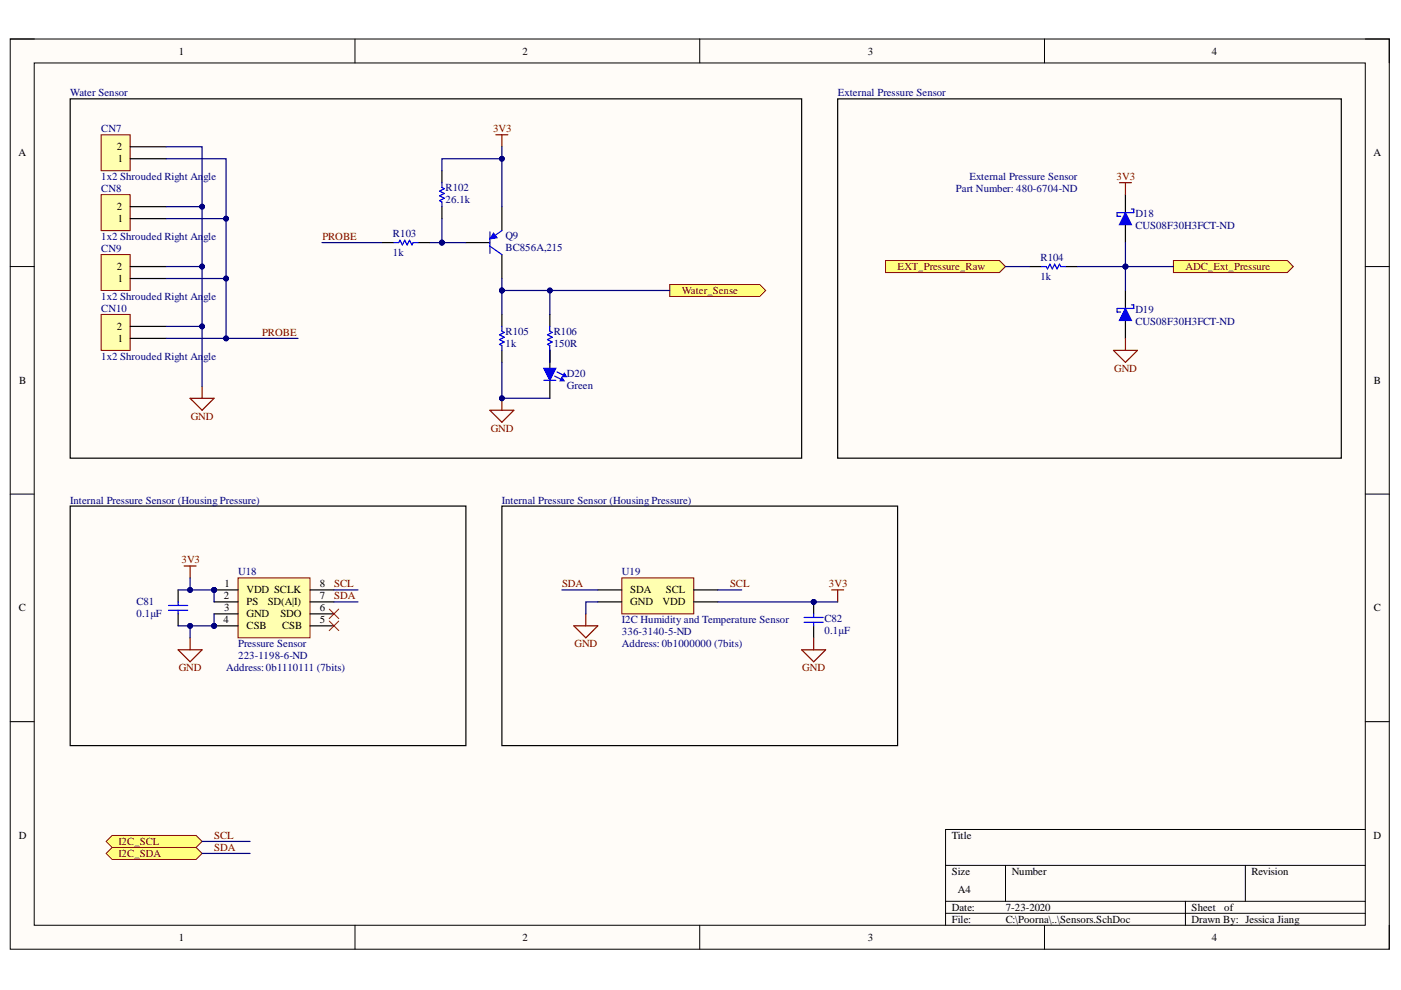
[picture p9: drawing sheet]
<svg xmlns="http://www.w3.org/2000/svg" width="297mm" height="210mm" viewBox="0 0 297 210" stroke-linecap="round" stroke-linejoin="round" font-family="sans-serif">
<defs><g id="words">
<g font-size="2.3">
<text x="37.9" y="11.6">1</text>
<text x="110.8" y="11.6">2</text>
<text x="184" y="11.6">3</text>
<text x="257" y="11.6">4</text>
<text x="3.9" y="33.1">A</text>
<text x="24.8" y="31.9">2</text>
<text x="25" y="34.4">1</text>
<text x="291.2" y="33.1">A</text>
<text x="24.8" y="44.5">2</text>
<text x="25" y="47.1">1</text>
<text x="24.8" y="57.3">2</text>
<text x="25" y="59.8">1</text>
<text x="24.8" y="70">2</text>
<text x="25" y="72.5">1</text>
<text x="4.1" y="81.4">B</text>
<text x="291.3" y="81.4">B</text>
<text x="47.6" y="124.5">1</text>
<text x="52.3" y="125.8">VDD SCLK</text>
<text x="67.8" y="124.5">8</text>
<text x="133.6" y="125.8">SDA</text>
<text x="141.2" y="125.8">SCL</text>
<text x="4" y="129.6">C</text>
<text x="47.4" y="127.1">2</text>
<text x="47.5" y="129.6">3</text>
<text x="52.3" y="128.3">PS</text>
<text x="52.3" y="130.9">GND</text>
<text x="56.8" y="128.3">SD(A|I)</text>
<text x="59.5" y="130.9">SDO</text>
<text x="67.8" y="129.6">6</text>
<text x="67.8" y="127.1">7</text>
<text x="133.6" y="128.3">GND</text>
<text x="140.5" y="128.3">VDD</text>
<text x="291.3" y="129.6">C</text>
<text x="47.4" y="132.1">4</text>
<text x="52.3" y="133.4">CSB</text>
<text x="59.8" y="133.4">CSB</text>
<text x="67.8" y="132.1">5</text>
<text x="4" y="177.8">D</text>
<text x="201.8" y="177.8">Title</text>
<text x="291.2" y="177.8">D</text>
<text x="201.8" y="185.5">Size</text>
<text x="214.5" y="185.5">Number</text>
<text x="265.3" y="185.5">Revision</text>
<text x="203.1" y="189.3">A4</text>
<text x="201.8" y="193.1">Date:</text>
<text x="201.8" y="195.7">File:</text>
<text x="213.2" y="193.1">7-23-2020</text>
<text x="213.2" y="195.7">C:\Poorna\..\Sensors.SchDoc</text>
<text x="252.6" y="193.1">Sheet</text>
<text x="252.6" y="195.7">Drawn By: Jessica Jiang</text>
<text x="259.6" y="193.1">of</text>
<text x="37.9" y="199.5">1</text>
<text x="110.8" y="199.5">2</text>
<text x="184" y="199.5">3</text>
<text x="257" y="199.5">4</text>
</g>
<g font-size="2.3" fill="#000080">
<text x="14.9" y="20.4">Water Sensor</text>
<text x="177.6" y="20.4">External Pressure Sensor</text>
<text x="21.5" y="28">CN7</text>
<text x="21.5" y="38.2">1x2 Shrouded Right An</text>
<text x="21.5" y="40.7">CN8</text>
<text x="43.1" y="38.2">gle</text>
<text x="94.5" y="40.5">R102</text>
<text x="202.7" y="40.7">Part Number: 480-6704-ND</text>
<text x="205.5" y="38.2">External Pressure Sensor</text>
<text x="94.5" y="43">26.1k</text>
<text x="240.7" y="46">D18</text>
<text x="21.5" y="50.9">1x2 Shrouded Right An</text>
<text x="21.5" y="53.5">CN9</text>
<text x="43.1" y="50.9">gle</text>
<text x="83.3" y="50.2">R103</text>
<text x="107.2" y="50.7">Q9</text>
<text x="107.2" y="53.2">BC856A,215</text>
<text x="240.7" y="48.6">CUS08F30H3FCT-ND</text>
<text x="83.3" y="54.2">1k</text>
<text x="220.6" y="55.3">R104</text>
<text x="220.6" y="59.3">1k</text>
<text x="21.5" y="63.6">1x2 Shrouded Right An</text>
<text x="43.1" y="63.6">gle</text>
<text x="21.5" y="66.2">CN10</text>
<text x="107.2" y="71">R105</text>
<text x="117.4" y="71">R106</text>
<text x="240.7" y="68.9">CUS08F30H3FCT-ND</text>
<text x="240.7" y="66.4">D19</text>
<text x="21.5" y="76.3">1x2 Shrouded Right An</text>
<text x="43.1" y="76.3">gle</text>
<text x="107.2" y="73.5">1k</text>
<text x="117.4" y="73.5">150R</text>
<text x="120.2" y="82.4">Green</text>
<text x="120.2" y="79.8">D20</text>
<text x="14.9" y="106.8">Internal Pressure Sensor (Housing Pressure)</text>
<text x="106.4" y="106.8">Internal Pressure Sensor (Housing Pressure)</text>
<text x="50.5" y="122">U18</text>
<text x="131.9" y="122">U19</text>
<text x="28.9" y="128.3">C81</text>
<text x="28.9" y="130.9">0.1μF</text>
<text x="174.8" y="131.9">C82</text>
<text x="50.5" y="137.3">Pressure Sensor</text>
<text x="131.9" y="134.7">336-3140-5-ND</text>
<text x="131.9" y="132.1">I2C Humidity and Temperature Sensor</text>
<text x="131.9" y="137.3">Address:0b1000000 (7bits)</text>
<text x="174.8" y="134.4">0.1μF</text>
<text x="48" y="142.4">Address:0b1110111 (7bits)</text>
<text x="50.5" y="139.8">223-1198-6-ND</text>
</g>
<g font-size="2.3" fill="#800000">
<text x="104.5" y="28">3V3</text>
<text x="236.7" y="38.2">3V3</text>
<text x="68.3" y="50.9">PROBE</text>
<text x="190.3" y="57.3">EXT_Pressure_Raw</text>
<text x="251.4" y="57.3">ADC_Ext_Pressure</text>
<text x="144.5" y="62.3">Water_Sense</text>
<text x="55.6" y="71.2">PROBE</text>
<text x="236.2" y="78.8">GND</text>
<text x="40.4" y="89">GND</text>
<text x="104" y="91.5">GND</text>
<text x="38.5" y="119.5">3V3</text>
<text x="70.9" y="124.5">SCL</text>
<text x="119.2" y="124.5">SDA</text>
<text x="154.8" y="124.5">SCL</text>
<text x="175.8" y="124.5">3V3</text>
<text x="70.9" y="127.1">SDA</text>
<text x="121.8" y="137.3">GND</text>
<text x="37.9" y="142.4">GND</text>
<text x="170.1" y="142.4">GND</text>
<text x="25.1" y="179.2">I2C_SCL</text>
<text x="45.4" y="177.8">SCL</text>
<text x="25.1" y="181.7">I2C_SDA</text>
<text x="45.4" y="180.5">SDA</text>
</g>
</g></defs>
<path d="M2.2 8.3h292.4v193h-292.4z" fill-rule="evenodd" fill="#fffcf8"/>
<path d="M2.2 8.3h292.4v193h-292.4z" fill="none" stroke="#000" stroke-width=".21"/>
<path d="M7.3 13.4h282.2v182.8h-282.2z" fill-rule="evenodd" fill="#fffcf8"/>
<g fill="none" stroke="#000" stroke-width=".21">
<path d="M2.2 8.3h5.1M7.3 13.4h282.2v182.8h-282.2zM75.3 8.3v5M148.4 8.3v5M221.5 8.3v5.1M289.5 8.3h5.1v5.1M2.2 56.5h5.1M289.5 56.5h5.1M2.2 104.8h5.1M289.5 104.8h5.1M2.2 153h5.1M289.5 153h5.1"/>
<path d="M289.5 175.9h-89v20.3M75.3 196.2v5.1M148.4 196.2v5.1M200.5 183.5h89M200.5 191.1h89M200.5 193.6h89M213.2 183.5v7.6M221.5 196.2v5.1M251.3 191.1v5.1M264 183.5v7.6M294.6 196.2v5.1"/>
</g>
<path d="M98.8 51.4h5.1M106.4 43.8v5.1M106.4 54v5.1" fill="none" stroke="#000" stroke-width=".25"/>
<path d="M103.9 49.1v4.6M103.9 52.2l2.5 1.8M106.4 48.9l-1.8 1.3" fill="none" stroke="#00f" stroke-width=".25"/>
<path d="M104.6 49.4l.8 1-1.5 .3z" fill="#00f"/>
<path d="M104.6 49.4l.8 1-1.5 .3z" fill="none" stroke="#00f" stroke-width=".21"/>
<path d="M116.6 74.3v3.8M116.6 80.6v3.8" fill="none" stroke="#000" stroke-width=".25"/>
<path d="M115.3 78.1h2.5l-1.2 2.5z" fill="#00f"/>
<path d="M115.3 78.1h2.5l-1.2 2.5zM118.1 78.9l1.5 .7M115.3 80.6h2.5" fill="none" stroke="#00f" stroke-width=".25"/>
<path d="M119.6 79.1l.5 .8h-.9z" fill="#00f"/>
<path d="M119.6 79.1l.5 .8h-.9z" fill="none" stroke="#00f" stroke-width=".21"/>
<path d="M117.6 79.7l1.5 .8" fill="none" stroke="#00f" stroke-width=".25"/>
<path d="M119.1 80l.5 .8h-.9z" fill="#00f"/>
<path d="M119.1 80l.5 .8h-.9z" fill="none" stroke="#00f" stroke-width=".21"/>
<path d="M105.1 28.6h2.6M106.4 28.6v2.5" fill="none" stroke="#800000" stroke-width=".25"/>
<path d="M142 60.3h19.1l1.2 1.3-1.2 1.3h-19.1z" fill-rule="evenodd" fill="#ffff80"/>
<path d="M142 60.3h19.1l1.2 1.3-1.2 1.3h-19.1z" fill="none" stroke="#800000" stroke-width=".21"/>
<path d="M21.4 28.6h6.2v7.6h-6.2z" fill-rule="evenodd" fill="#ffffb0"/>
<path d="M21.4 28.6h6.2v7.6h-6.2z" fill="none" stroke="#800000" stroke-width=".21"/>
<path d="M27.6 33.7h7.6M27.6 31.1h7.6" fill="none" stroke="#000" stroke-width=".25"/>
<path d="M21.4 41.3h6.2v7.6h-6.2z" fill-rule="evenodd" fill="#ffffb0"/>
<path d="M21.4 41.3h6.2v7.6h-6.2z" fill="none" stroke="#800000" stroke-width=".21"/>
<path d="M27.6 46.4h7.6M27.6 43.8h7.6" fill="none" stroke="#000" stroke-width=".25"/>
<path d="M21.4 54h6.2v7.6h-6.2z" fill-rule="evenodd" fill="#ffffb0"/>
<path d="M21.4 54h6.2v7.6h-6.2z" fill="none" stroke="#800000" stroke-width=".21"/>
<path d="M27.6 59.1h7.6M27.6 56.5h7.6" fill="none" stroke="#000" stroke-width=".25"/>
<path d="M21.4 66.7h6.2v7.6h-6.2z" fill-rule="evenodd" fill="#ffffb0"/>
<path d="M21.4 66.7h6.2v7.6h-6.2z" fill="none" stroke="#800000" stroke-width=".21"/>
<path d="M27.6 71.7h7.6M27.6 69.2h7.6" fill="none" stroke="#000" stroke-width=".25"/>
<path d="M40.3 84.4h5.1l-2.6 2.6zM42.8 81.9v2.5" fill="none" stroke="#800000" stroke-width=".25"/>
<path d="M131.8 122.5h15.3v7.7h-15.3z" fill-rule="evenodd" fill="#ffffb0"/>
<path d="M131.8 122.5h15.3v7.7h-15.3z" fill="none" stroke="#800000" stroke-width=".21"/>
<path d="M126.7 125.1h5.1M126.7 127.6h5.1M147.1 125.1h5.1M147.1 127.6h5.1" fill="none" stroke="#000" stroke-width=".25"/>
<path d="M176.3 125.1h2.6M177.6 125.1v2.5" fill="none" stroke="#800000" stroke-width=".25"/>
<circle cx="172.5" cy="127.6" r=".51" fill="#000080"/>
<circle cx="172.5" cy="127.6" r=".51" fill="none" stroke="#000080" stroke-width=".21"/>
<path d="M172.5 127.6v2.6M172.5 132.7v2.5" fill="none" stroke="#000" stroke-width=".25"/>
<circle cx="172.5" cy="127.6" r=".51" fill="#000080"/>
<circle cx="172.5" cy="127.6" r=".51" fill="none" stroke="#000080" stroke-width=".21"/>
<path d="M170.5 130.9h4M170.5 131.9h4M172.5 130.2v.7M172.5 131.9v.8" fill="none" stroke="#00f" stroke-width=".25"/>
<circle cx="45.4" cy="125.1" r=".51" fill="#000080"/>
<circle cx="45.4" cy="125.1" r=".51" fill="none" stroke="#000080" stroke-width=".21"/>
<circle cx="45.4" cy="132.7" r=".51" fill="#000080"/>
<circle cx="45.4" cy="132.7" r=".51" fill="none" stroke="#000080" stroke-width=".21"/>
<path d="M50.5 122.5h15.2v12.7h-15.2z" fill-rule="evenodd" fill="#ffffb0"/>
<path d="M50.5 122.5h15.2v12.7h-15.2z" fill="none" stroke="#800000" stroke-width=".21"/>
<path d="M45.4 125.1h5.1" fill="none" stroke="#000" stroke-width=".25"/>
<circle cx="45.4" cy="125.1" r=".51" fill="#000080"/>
<circle cx="45.4" cy="125.1" r=".51" fill="none" stroke="#000080" stroke-width=".21"/>
<path d="M45.4 127.6h5.1M45.4 130.2h5.1M45.4 132.7h5.1" fill="none" stroke="#000" stroke-width=".25"/>
<circle cx="45.4" cy="132.7" r=".51" fill="#000080"/>
<circle cx="45.4" cy="132.7" r=".51" fill="none" stroke="#000080" stroke-width=".21"/>
<path d="M37.8 125.1v2.5M37.8 130.2v2.5M65.7 132.7h5.1M65.7 130.2h5.1M65.7 127.6h5.1M65.7 125.1h5.1" fill="none" stroke="#000" stroke-width=".25"/>
<path d="M39 120h2.6M40.3 120v2.5M37.8 137.8h5l-2.5 2.5zM40.3 135.2v2.6M121.7 132.7h5l-2.5 2.5zM124.2 130.2v2.5M170 137.8h5.1l-2.6 2.5zM172.5 135.2v2.6" fill="none" stroke="#800000" stroke-width=".25"/>
<path d="M35.7 128.4h4.1M35.7 129.4h4.1M37.8 127.6v.8M37.8 129.4v.8" fill="none" stroke="#00f" stroke-width=".25"/>
<path d="M23.8 179.7h17.8l1.3 1.2-1.3 1.3h-17.8l-1.3-1.3z" fill-rule="evenodd" fill="#ffff80"/>
<path d="M23.8 179.7h17.8l1.3 1.2-1.3 1.3h-17.8l-1.3-1.3z" fill="none" stroke="#800000" stroke-width=".21"/>
<path d="M22.5 178.4l1.3-1.3h17.8l1.3 1.3-1.3 1.3h-17.8z" fill-rule="evenodd" fill="#ffff80"/>
<path d="M22.5 178.4l1.3-1.3h17.8l1.3 1.3-1.3 1.3h-17.8z" fill="none" stroke="#800000" stroke-width=".21"/>
<path d="M14.9 21h155.1v76.1h-155.1zM93.7 36.2v2.5M81 51.4h2.5M88.6 51.4h2.6M93.7 43.8v2.6M106.4 66.7v2.5M106.4 74.3v2.5M116.6 66.7v2.5M116.6 74.3v2.5" fill="none" stroke="#000" stroke-width=".25"/>
<path d="M93.7 38.7v1.1l.5 .2-1 .5 1 .5-1 .5 1 .5-1 .5 .5 .3v1M83.5 51.4h1l.3-.5 .5 1 .5-1 .5 1 .5-1 .5 1 .3-.5h1M106.4 69.2v1l.5 .3-1 .5 1 .5-1 .5 1 .5-1 .5 .5 .3v1M116.6 69.2v1l.5 .3-1 .5 1 .5-1 .5 1 .5-1 .5 .5 .3v1" fill="none" stroke="#00f" stroke-width=".25"/>
<path d="M69.8 129.1l2 2.1M69.8 131.7l2 2M71.8 129.1l-2 2.1M71.8 131.7l-2 2" fill="none" stroke="#f00" stroke-width=".21"/>
<path d="M103.9 87h5.1l-2.6 2.5zM106.4 84.4v2.6" fill="none" stroke="#800000" stroke-width=".25"/>
<circle cx="106.4" cy="84.4" r=".51" fill="#000080"/>
<circle cx="106.4" cy="84.4" r=".51" fill="none" stroke="#000080" stroke-width=".21"/>
<path d="M238.6 61.6v3.8M238.6 67.9v3.8" fill="none" stroke="#000" stroke-width=".25"/>
<path d="M238.6 65.4l1.3 2.5h-2.6z" fill="#00f"/>
<path d="M220.8 56.5h1l.3 .5 .5-1 .5 1 .5-1 .5 1 .5-1 .3 .5h1M238.6 65.4l1.3 2.5h-2.6zM239.9 64.6h.5v.8h-3.6v.8h.8" fill="none" stroke="#00f" stroke-width=".25"/>
<path d="M218.3 56.5h2.5M225.9 56.5h2.5M238.6 41.3v3.8M238.6 47.6v3.8" fill="none" stroke="#000" stroke-width=".25"/>
<path d="M238.6 45.1l1.3 2.5h-2.6z" fill="#00f"/>
<path d="M238.6 45.1l1.3 2.5h-2.6zM239.9 44.3h.5v.8h-3.6v.8h.8" fill="none" stroke="#00f" stroke-width=".25"/>
<path d="M237.3 38.7h2.6M238.6 38.7v2.6" fill="none" stroke="#800000" stroke-width=".25"/>
<path d="M248.8 55.2h24.1l1.3 1.3-1.3 1.3h-24.1z" fill-rule="evenodd" fill="#ffff80"/>
<path d="M248.8 55.2h24.1l1.3 1.3-1.3 1.3h-24.1z" fill="none" stroke="#800000" stroke-width=".21"/>
<path d="M236.1 74.3h5.1l-2.6 2.5zM238.6 71.7v2.6" fill="none" stroke="#800000" stroke-width=".25"/>
<path d="M187.8 55.2h24.1l1.3 1.3-1.3 1.3h-24.1z" fill-rule="evenodd" fill="#ffff80"/>
<path d="M187.8 55.2h24.1l1.3 1.3-1.3 1.3h-24.1z" fill="none" stroke="#800000" stroke-width=".21"/>
<path d="M177.6 21h106.8v76.1h-106.8zM14.9 107.3h83.9v50.8h-83.9zM106.4 107.3h83.9v50.8h-83.9z" fill="none" stroke="#000" stroke-width=".25"/>
<path d="M238.6 51.4v5.1" fill="none" stroke="#000080" stroke-width=".25"/>
<circle cx="238.6" cy="56.5" r=".51" fill="#000080"/>
<circle cx="238.6" cy="56.5" r=".51" fill="none" stroke="#000080" stroke-width=".21"/>
<path d="M35.2 71.7h28" fill="none" stroke="#000080" stroke-width=".25"/>
<circle cx="47.9" cy="71.7" r=".51" fill="#000080"/>
<circle cx="47.9" cy="71.7" r=".51" fill="none" stroke="#000080" stroke-width=".21"/>
<path d="M35.2 69.2h7.6" fill="none" stroke="#000080" stroke-width=".25"/>
<circle cx="42.8" cy="69.2" r=".51" fill="#000080"/>
<circle cx="42.8" cy="69.2" r=".51" fill="none" stroke="#000080" stroke-width=".21"/>
<path d="M35.2 59.1h12.7" fill="none" stroke="#000080" stroke-width=".25"/>
<circle cx="47.9" cy="59.1" r=".51" fill="#000080"/>
<circle cx="47.9" cy="59.1" r=".51" fill="none" stroke="#000080" stroke-width=".21"/>
<path d="M35.2 56.5h7.6" fill="none" stroke="#000080" stroke-width=".25"/>
<circle cx="42.8" cy="56.5" r=".51" fill="#000080"/>
<circle cx="42.8" cy="56.5" r=".51" fill="none" stroke="#000080" stroke-width=".21"/>
<path d="M35.2 46.4h12.7" fill="none" stroke="#000080" stroke-width=".25"/>
<circle cx="47.9" cy="46.4" r=".51" fill="#000080"/>
<circle cx="47.9" cy="46.4" r=".51" fill="none" stroke="#000080" stroke-width=".21"/>
<path d="M35.2 43.8h7.6" fill="none" stroke="#000080" stroke-width=".25"/>
<circle cx="42.8" cy="43.8" r=".51" fill="#000080"/>
<circle cx="42.8" cy="43.8" r=".51" fill="none" stroke="#000080" stroke-width=".21"/>
<path d="M35.2 33.7h12.7v38" fill="none" stroke="#000080" stroke-width=".25"/>
<circle cx="47.9" cy="46.4" r=".51" fill="#000080"/>
<circle cx="47.9" cy="46.4" r=".51" fill="none" stroke="#000080" stroke-width=".21"/>
<circle cx="47.9" cy="59.1" r=".51" fill="#000080"/>
<circle cx="47.9" cy="59.1" r=".51" fill="none" stroke="#000080" stroke-width=".21"/>
<circle cx="47.9" cy="71.7" r=".51" fill="#000080"/>
<circle cx="47.9" cy="71.7" r=".51" fill="none" stroke="#000080" stroke-width=".21"/>
<path d="M35.2 31.1h7.6v50.8" fill="none" stroke="#000080" stroke-width=".25"/>
<circle cx="42.8" cy="43.8" r=".51" fill="#000080"/>
<circle cx="42.8" cy="43.8" r=".51" fill="none" stroke="#000080" stroke-width=".21"/>
<circle cx="42.8" cy="56.5" r=".51" fill="#000080"/>
<circle cx="42.8" cy="56.5" r=".51" fill="none" stroke="#000080" stroke-width=".21"/>
<circle cx="42.8" cy="69.2" r=".51" fill="#000080"/>
<circle cx="42.8" cy="69.2" r=".51" fill="none" stroke="#000080" stroke-width=".21"/>
<path d="M37.8 132.7h2.5" fill="none" stroke="#000080" stroke-width=".25"/>
<circle cx="40.3" cy="132.7" r=".51" fill="#000080"/>
<circle cx="40.3" cy="132.7" r=".51" fill="none" stroke="#000080" stroke-width=".21"/>
<path d="M37.8 125.1h2.5" fill="none" stroke="#000080" stroke-width=".25"/>
<circle cx="40.3" cy="125.1" r=".51" fill="#000080"/>
<circle cx="40.3" cy="125.1" r=".51" fill="none" stroke="#000080" stroke-width=".21"/>
<path d="M45.4 130.2v2.5h-5.1v2.5" fill="none" stroke="#000080" stroke-width=".25"/>
<circle cx="40.3" cy="132.7" r=".51" fill="#000080"/>
<circle cx="40.3" cy="132.7" r=".51" fill="none" stroke="#000080" stroke-width=".21"/>
<circle cx="45.4" cy="132.7" r=".51" fill="#000080"/>
<circle cx="45.4" cy="132.7" r=".51" fill="none" stroke="#000080" stroke-width=".21"/>
<path d="M40.3 122.5v2.6h5.1v2.5" fill="none" stroke="#000080" stroke-width=".25"/>
<circle cx="40.3" cy="125.1" r=".51" fill="#000080"/>
<circle cx="40.3" cy="125.1" r=".51" fill="none" stroke="#000080" stroke-width=".21"/>
<circle cx="45.4" cy="125.1" r=".51" fill="#000080"/>
<circle cx="45.4" cy="125.1" r=".51" fill="none" stroke="#000080" stroke-width=".21"/>
<path d="M68.3 51.4h12.7M91.2 51.4h2.5M70.8 127.6h5.1M70.8 125.1h5.1M42.9 178.4h10.1M42.9 180.9h10.1" fill="none" stroke="#000080" stroke-width=".25"/>
<circle cx="93.7" cy="51.4" r=".51" fill="#000080"/>
<circle cx="93.7" cy="51.4" r=".51" fill="none" stroke="#000080" stroke-width=".21"/>
<path d="M93.7 51.4h5.1" fill="none" stroke="#000080" stroke-width=".25"/>
<circle cx="93.7" cy="51.4" r=".51" fill="#000080"/>
<circle cx="93.7" cy="51.4" r=".51" fill="none" stroke="#000080" stroke-width=".21"/>
<path d="M106.4 33.7h-12.7v2.5" fill="none" stroke="#000080" stroke-width=".25"/>
<circle cx="106.4" cy="33.7" r=".51" fill="#000080"/>
<circle cx="106.4" cy="33.7" r=".51" fill="none" stroke="#000080" stroke-width=".21"/>
<path d="M106.4 76.8v7.6h10.2" fill="none" stroke="#000080" stroke-width=".25"/>
<circle cx="106.4" cy="84.4" r=".51" fill="#000080"/>
<circle cx="106.4" cy="84.4" r=".51" fill="none" stroke="#000080" stroke-width=".21"/>
<path d="M106.4 61.6h35.6" fill="none" stroke="#000080" stroke-width=".25"/>
<circle cx="106.4" cy="61.6" r=".51" fill="#000080"/>
<circle cx="106.4" cy="61.6" r=".51" fill="none" stroke="#000080" stroke-width=".21"/>
<circle cx="116.6" cy="61.6" r=".51" fill="#000080"/>
<circle cx="116.6" cy="61.6" r=".51" fill="none" stroke="#000080" stroke-width=".21"/>
<path d="M119.1 125.1h7.6M126.7 127.6h-2.5v2.6M152.2 127.6h25.4" fill="none" stroke="#000080" stroke-width=".25"/>
<circle cx="172.5" cy="127.6" r=".51" fill="#000080"/>
<circle cx="172.5" cy="127.6" r=".51" fill="none" stroke="#000080" stroke-width=".21"/>
<path d="M213.2 56.5h5.1M228.4 56.5h10.2v5.1M152.2 125.1h5.1" fill="none" stroke="#000080" stroke-width=".25"/>
<circle cx="238.6" cy="56.5" r=".51" fill="#000080"/>
<circle cx="238.6" cy="56.5" r=".51" fill="none" stroke="#000080" stroke-width=".21"/>
<path d="M238.6 56.5h10.2" fill="none" stroke="#000080" stroke-width=".25"/>
<circle cx="238.6" cy="56.5" r=".51" fill="#000080"/>
<circle cx="238.6" cy="56.5" r=".51" fill="none" stroke="#000080" stroke-width=".21"/>
<path d="M93.7 46.4v5" fill="none" stroke="#000080" stroke-width=".25"/>
<circle cx="93.7" cy="51.4" r=".51" fill="#000080"/>
<circle cx="93.7" cy="51.4" r=".51" fill="none" stroke="#000080" stroke-width=".21"/>
<path d="M106.4 61.6v5.1" fill="none" stroke="#000080" stroke-width=".25"/>
<circle cx="106.4" cy="61.6" r=".51" fill="#000080"/>
<circle cx="106.4" cy="61.6" r=".51" fill="none" stroke="#000080" stroke-width=".21"/>
<path d="M106.4 59.1v2.5" fill="none" stroke="#000080" stroke-width=".25"/>
<circle cx="106.4" cy="61.6" r=".51" fill="#000080"/>
<circle cx="106.4" cy="61.6" r=".51" fill="none" stroke="#000080" stroke-width=".21"/>
<path d="M106.4 31.1v12.7" fill="none" stroke="#000080" stroke-width=".25"/>
<circle cx="106.4" cy="33.7" r=".51" fill="#000080"/>
<circle cx="106.4" cy="33.7" r=".51" fill="none" stroke="#000080" stroke-width=".21"/>
<path d="M116.6 61.6v5.1M116.6 74.3v2.5" fill="none" stroke="#000080" stroke-width=".25"/>
<circle cx="116.6" cy="61.6" r=".51" fill="#000080"/>
<circle cx="116.6" cy="61.6" r=".51" fill="none" stroke="#000080" stroke-width=".21"/>
<use href="#words"/>
</svg>
